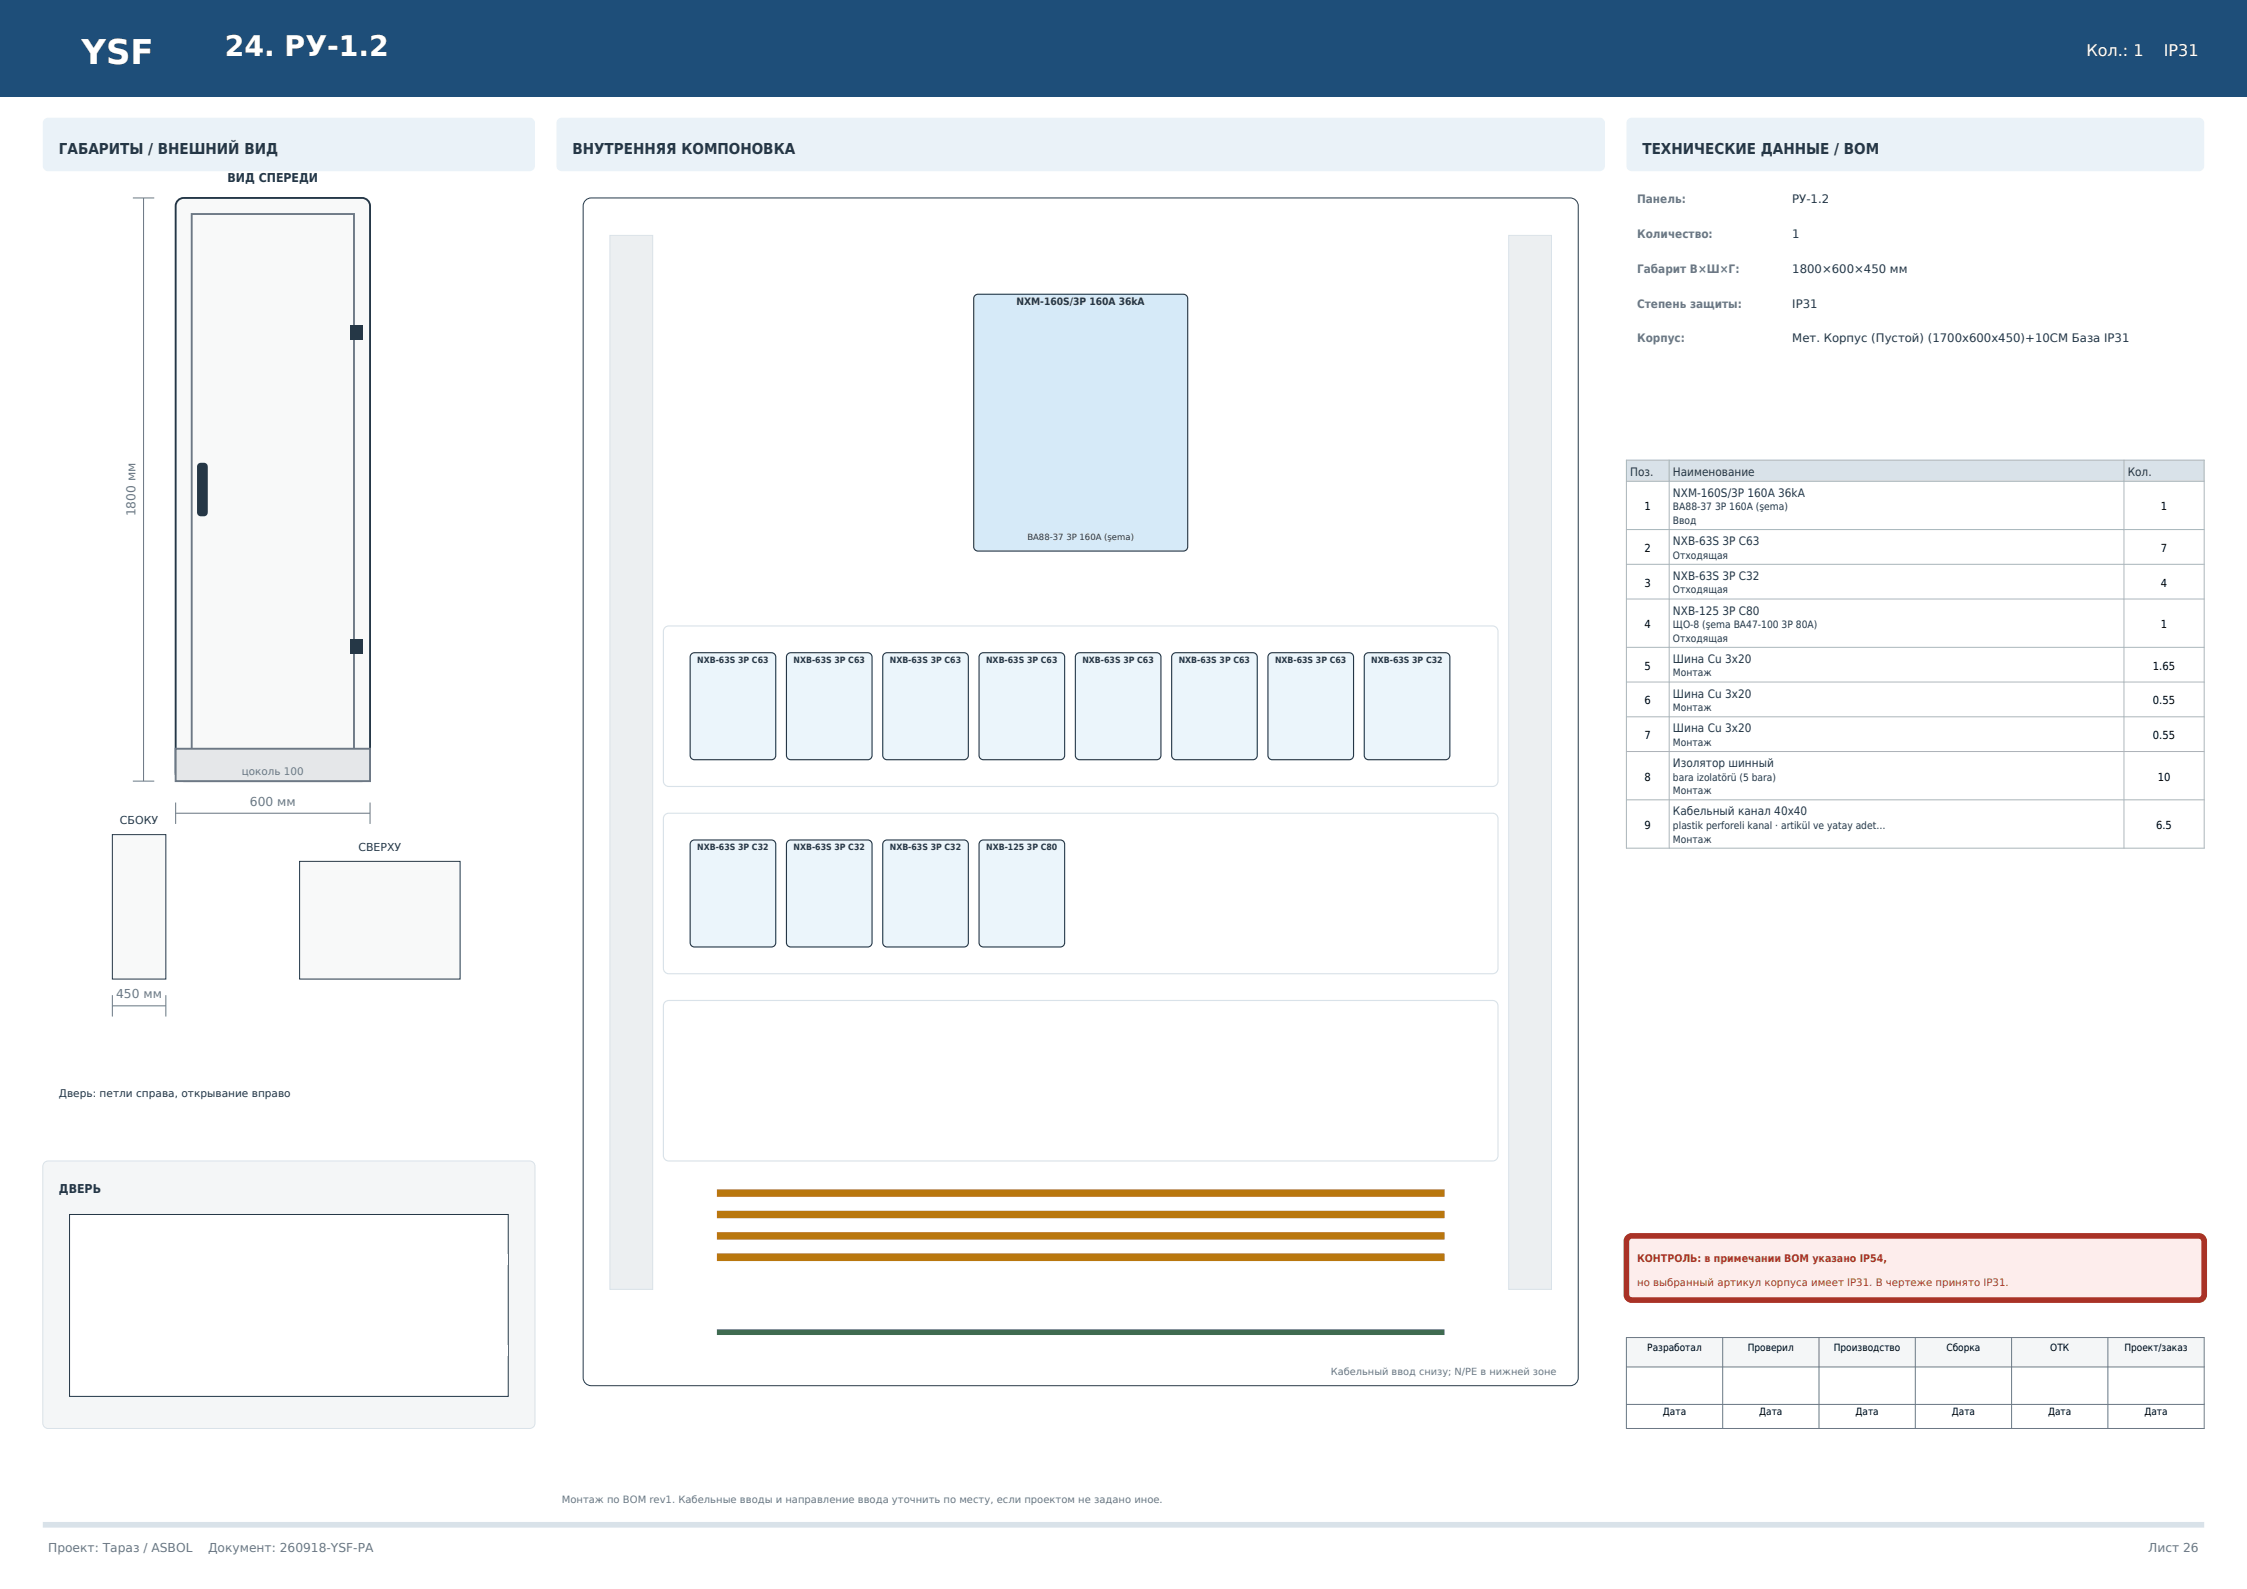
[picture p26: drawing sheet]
<svg xmlns="http://www.w3.org/2000/svg" width="420mm" height="297mm" viewBox="0 0 420 297" stroke-linecap="round" stroke-linejoin="round" font-family="sans-serif">
<defs><g id="words">
<text font-size="6.3" fill="#fff" x="15.2" y="11.9">YSF</text>
<text font-size="5.3" fill="#fff" x="42" y="10.5">24. РУ-1.2</text>
<g font-size="3" fill="#fff">
<text x="390" y="10.5">Кол.: 1</text>
<text x="404.5" y="10.5">IP31</text>
</g>
<g font-size="2.8" fill="#253746">
<text x="11" y="28.7">ГАБАРИТЫ / ВНЕШНИЙ ВИД</text>
<text x="107" y="28.7">ВНУТРЕННЯЯ КОМПОНОВКА</text>
<text x="307" y="28.7">ТЕХНИЧЕСКИЕ ДАННЫЕ / BOM</text>
</g>
<g font-size="2.3" fill="#253746">
<text x="42.5" y="34">ВИД СПЕРЕДИ</text>
<text x="11" y="223">ДВЕРЬ</text>
</g>
<g font-size="2.3" fill="#6b7785">
<text x="25.3" y="96.5" transform="rotate(-90 25.3 96.5)">1800 мм</text>
<text x="46.7" y="150.6">600 мм</text>
<text x="21.7" y="186.6">450 мм</text>
<text x="9" y="290">Проект: Тараз / ASBOL</text>
<text x="38.9" y="290">Документ: 260918-YSF-PA</text>
<text x="401.5" y="290">Лист 26</text>
</g>
<g font-size="2.2" fill="#6b7785">
<text x="306" y="38">Панель:</text>
<text x="306" y="44.5">Количество:</text>
<text x="306" y="51">Габарит В×Ш×Г:</text>
<text x="306" y="57.5">Степень защиты:</text>
<text x="306" y="64">Корпус:</text>
</g>
<g font-size="2.2" fill="#253746">
<text x="335" y="38">РУ-1.2</text>
<text x="335" y="44.5">1</text>
<text x="335" y="51">1800×600×450 мм</text>
<text x="335" y="57.5">IP31</text>
<text x="335" y="64">Мет. Корпус (Пустой) (1700x600x450)+10CM База IP31</text>
<text x="304.7" y="88.9">Поз.</text>
<text x="312.7" y="88.9">Наименование</text>
<text x="397.7" y="88.9">Кол.</text>
<text x="312.7" y="92.8">NXM-160S/3Р 160A 36kA</text>
<text x="312.7" y="101.9">NXB-63S 3P C63</text>
<text x="312.7" y="108.4">NXB-63S 3P C32</text>
<text x="312.7" y="114.9">NXB-125 3P C80</text>
<text x="312.7" y="123.9">Шина Cu 3x20</text>
<text x="312.7" y="130.4">Шина Cu 3x20</text>
<text x="312.7" y="136.9">Шина Cu 3x20</text>
<text x="312.7" y="143.4">Изолятор шинный</text>
<text x="312.7" y="152.4">Кабельный канал 40x40</text>
</g>
<g font-size="2.1">
<text x="307.4" y="95.4">1</text>
<text x="403.9" y="95.4">1</text>
<text x="307.4" y="103.1">2</text>
<text x="403.9" y="103.1">7</text>
<text x="307.4" y="109.6">3</text>
<text x="403.9" y="109.6">4</text>
<text x="307.4" y="117.4">4</text>
<text x="403.9" y="117.4">1</text>
<text x="307.4" y="125.2">5</text>
<text x="402.4" y="125.2">1.65</text>
<text x="307.4" y="131.6">6</text>
<text x="402.4" y="131.6">0.55</text>
<text x="307.4" y="138.1">7</text>
<text x="402.4" y="138.1">0.55</text>
<text x="307.4" y="145.9">8</text>
<text x="403.3" y="145.9">10</text>
<text x="307.4" y="154.9">9</text>
<text x="403" y="154.9">6.5</text>
</g>
<g font-size="2" fill="#253746">
<text x="22.4" y="154">СБОКУ</text>
<text x="67" y="159">СВЕРХУ</text>
<text x="11" y="205">Дверь: петли справа, открывание вправо</text>
</g>
<text font-size="2" fill="#a93226" x="306" y="235.8">КОНТРОЛЬ: в примечании BOM указано IP54,</text>
<g font-size="1.9" fill="#253746">
<text x="190" y="56.9">NXM-160S/3Р 160A 36kA</text>
<text x="312.7" y="95.4">ВА88-37 3Р 160А (şema)</text>
<text x="312.7" y="97.9">Ввод</text>
<text x="312.7" y="104.4">Отходящая</text>
<text x="312.7" y="110.9">Отходящая</text>
<text x="312.7" y="117.4">ЩО-8 (şema ВА47-100 3Р 80А)</text>
<text x="312.7" y="119.9">Отходящая</text>
<text x="312.7" y="126.4">Монтаж</text>
<text x="312.7" y="132.9">Монтаж</text>
<text x="312.7" y="139.4">Монтаж</text>
<text x="312.7" y="145.9">bara izolatörü (5 bara)</text>
<text x="312.7" y="148.4">Монтаж</text>
<text x="312.7" y="154.9">plastik perforeli kanal · artikül ve yatay adet…</text>
<text x="312.7" y="157.5">Монтаж</text>
</g>
<g font-size="1.9" fill="#6b7785">
<text x="45.2" y="144.8">цоколь 100</text>
<text x="105" y="281">Монтаж по BOM rev1. Кабельные вводы и направление ввода уточнить по месту, если проектом не задано иное.</text>
</g>
<text font-size="1.9" fill="#a93226" x="306" y="240.3">но выбранный артикул корпуса имеет IP31. В чертеже принято IP31.</text>
<g font-size="1.9">
<text x="307.9" y="252.5">Разработал</text>
<text x="326.7" y="252.5">Проверил</text>
<text x="342.8" y="252.5">Производство</text>
<text x="363.8" y="252.5">Сборка</text>
<text x="383.2" y="252.5">ОТК</text>
<text x="397.1" y="252.5">Проект/заказ</text>
<text x="310.8" y="264.5">Дата</text>
<text x="328.8" y="264.5">Дата</text>
<text x="346.8" y="264.5">Дата</text>
<text x="364.8" y="264.5">Дата</text>
<text x="382.8" y="264.5">Дата</text>
<text x="400.8" y="264.5">Дата</text>
</g>
<text font-size="1.8" fill="#6b7785" x="248.8" y="257">Кабельный ввод снизу; N/PE в нижней зоне</text>
<g font-size="1.6" fill="#253746">
<text x="192" y="101">ВА88-37 3Р 160А (şema)</text>
<text x="130.3" y="123.9">NXB-63S 3P C63</text>
<text x="148.3" y="123.9">NXB-63S 3P C63</text>
<text x="166.3" y="123.9">NXB-63S 3P C63</text>
<text x="184.3" y="123.9">NXB-63S 3P C63</text>
<text x="202.3" y="123.9">NXB-63S 3P C63</text>
<text x="220.3" y="123.9">NXB-63S 3P C63</text>
<text x="238.3" y="123.9">NXB-63S 3P C63</text>
<text x="256.3" y="123.9">NXB-63S 3P C32</text>
<text x="130.3" y="158.9">NXB-63S 3P C32</text>
<text x="148.3" y="158.9">NXB-63S 3P C32</text>
<text x="166.3" y="158.9">NXB-63S 3P C32</text>
<text x="184.3" y="158.9">NXB-125 3P C80</text>
</g>
</g></defs>
<g fill="#1e4e79">
<path d="M0 0h420v18h-420z" fill-rule="evenodd"/>
<path d="M8.6 5.6l.9-.5 .5-.1h24a2 2 0 0 1 2 2v6a2 2 0 0 1-2 2h-24a2 2 0 0 1-2-2v-6l.1-.5z" fill-rule="evenodd"/>
</g>
<path d="M8.3 22.3l.7-.3h90a1 1 0 0 1 1 1v8a1 1 0 0 1-1 1h-90a1 1 0 0 1-1-1v-8z" fill-rule="evenodd" fill="#eaf2f8"/>
<path d="M33.1 37.6l.8-.5 .4-.1h33.4a1.5 1.5 0 0 1 1.5 1.5v106a1.5 1.5 0 0 1-1.5 1.5h-33.4a1.5 1.5 0 0 1-1.5-1.5v-106z" fill-rule="evenodd" fill="#f8f9f9" stroke="#253746" stroke-width=".35"/>
<path d="M35.8 40h30.4v103h-30.4z" fill="none" stroke="#6b7785" stroke-width=".35"/>
<g fill="#253746">
<path d="M65.4 119.5h2.4v2.8h-2.4z" fill-rule="evenodd"/>
<path d="M65.4 60.7h2.4v2.8h-2.4z" fill-rule="evenodd"/>
<path d="M37 86.7a1.13 1.13 0 0 1 1.8 .5v8.6a.7 .7 0 0 1-.7 .7h-.6a.7 .7 0 0 1-.7-.7v-8.6z" fill-rule="evenodd"/>
</g>
<path d="M32.8 139.9h36.4v6.1h-36.4z" fill-rule="evenodd" fill="#e5e7e9" stroke="#6b7785" stroke-width=".35"/>
<path d="M24.8 37h4M26.8 37v109M24.8 146h4M32.8 152h36.4M32.8 150v4M69.2 150v4" fill="none" stroke="#6b7785" stroke-width=".19"/>
<path d="M21 156h10v27h-10z" fill-rule="evenodd" fill="#f8f9f9" stroke="#253746" stroke-width=".19"/>
<path d="M21 188h10M21 186v4M31 186v4" fill="none" stroke="#6b7785" stroke-width=".19"/>
<path d="M56 161h30v22h-30z" fill-rule="evenodd" fill="#f8f9f9" stroke="#253746" stroke-width=".19"/>
<path d="M8.3 217.3l.7-.3h90a1 1 0 0 1 1 1v48a1 1 0 0 1-1 1h-90a1 1 0 0 1-1-1v-48z" fill-rule="evenodd" fill="#f4f6f7" stroke="#d9e2e9" stroke-width=".19"/>
<path d="M13 227h82v34h-82z" fill-rule="evenodd" fill="#fff" stroke="#253746" stroke-width=".19"/>
<g fill="#fff">
<path d="M93 251.5h2v2h-2z" fill-rule="evenodd"/>
<path d="M93 234.5h2v2h-2z" fill-rule="evenodd"/>
<path d="M15.2 241.1l1.3-.1 .3 .1 .2 .4v5l-.1 .3-.4 .2-1.3-.1-.2-.4v-5z" fill-rule="evenodd"/>
</g>
<path d="M104.3 22.3l.7-.3h194a1 1 0 0 1 1 1v8a1 1 0 0 1-1 1h-194a1 1 0 0 1-1-1v-8z" fill-rule="evenodd" fill="#eaf2f8"/>
<path d="M109.6 37.3l.9-.3h183a1.5 1.5 0 0 1 1.5 1.5v219a1.5 1.5 0 0 1-1.5 1.5h-183a1.5 1.5 0 0 1-1.5-1.5v-219l.1-.5z" fill-rule="evenodd" fill="#fff" stroke="#253746" stroke-width=".19"/>
<g fill="#eceff1" stroke="#d9e2e9" stroke-width=".19">
<path d="M114 44h8v197h-8z" fill-rule="evenodd"/>
<path d="M282 44h8v197h-8z" fill-rule="evenodd"/>
</g>
<path d="M182.2 55.2l.6-.2h38.4a.8 .8 0 0 1 .8 .8v46.4a.8 .8 0 0 1-.8 .8h-38.4a.8 .8 0 0 1-.8-.8v-46.4z" fill-rule="evenodd" fill="#d6eaf8" stroke="#253746" stroke-width=".21"/>
<path d="M124.3 117.3l.7-.3h154a1 1 0 0 1 1 1v28a1 1 0 0 1-1 1h-154a1 1 0 0 1-1-1v-28z" fill="none" stroke="#d9e2e9" stroke-width=".21"/>
<g fill="#ebf5fb" stroke="#253746" stroke-width=".21">
<path d="M129.2 122.2l.6-.2h14.4a.8 .8 0 0 1 .8 .8v18.4a.8 .8 0 0 1-.8 .8h-14.4a.8 .8 0 0 1-.8-.8v-18.4z" fill-rule="evenodd"/>
<path d="M147.2 122.2l.6-.2h14.4a.8 .8 0 0 1 .8 .8v18.4a.8 .8 0 0 1-.8 .8h-14.4a.8 .8 0 0 1-.8-.8v-18.4z" fill-rule="evenodd"/>
<path d="M165.2 122.2l.6-.2h14.4a.8 .8 0 0 1 .8 .8v18.4a.8 .8 0 0 1-.8 .8h-14.4a.8 .8 0 0 1-.8-.8v-18.4z" fill-rule="evenodd"/>
<path d="M183.2 122.2l.6-.2h14.4a.8 .8 0 0 1 .8 .8v18.4a.8 .8 0 0 1-.8 .8h-14.4a.8 .8 0 0 1-.8-.8v-18.4z" fill-rule="evenodd"/>
<path d="M201.2 122.2l.6-.2h14.4a.8 .8 0 0 1 .8 .8v18.4a.8 .8 0 0 1-.8 .8h-14.4a.8 .8 0 0 1-.8-.8v-18.4z" fill-rule="evenodd"/>
<path d="M219.2 122.2l.6-.2h14.4a.8 .8 0 0 1 .8 .8v18.4a.8 .8 0 0 1-.8 .8h-14.4a.8 .8 0 0 1-.8-.8v-18.4z" fill-rule="evenodd"/>
<path d="M237.2 122.2l.6-.2h14.4a.8 .8 0 0 1 .8 .8v18.4a.8 .8 0 0 1-.8 .8h-14.4a.8 .8 0 0 1-.8-.8v-18.4z" fill-rule="evenodd"/>
<path d="M255.2 122.2l.6-.2h14.4a.8 .8 0 0 1 .8 .8v18.4a.8 .8 0 0 1-.8 .8h-14.4a.8 .8 0 0 1-.8-.8v-18.4z" fill-rule="evenodd"/>
</g>
<path d="M124.3 152.3l.7-.3h154a1 1 0 0 1 1 1v28a1 1 0 0 1-1 1h-154a1 1 0 0 1-1-1v-28z" fill="none" stroke="#d9e2e9" stroke-width=".21"/>
<g fill="#ebf5fb" stroke="#253746" stroke-width=".21">
<path d="M129.2 157.2l.6-.2h14.4a.8 .8 0 0 1 .8 .8v18.4a.8 .8 0 0 1-.8 .8h-14.4a.8 .8 0 0 1-.8-.8v-18.4z" fill-rule="evenodd"/>
<path d="M147.2 157.2l.6-.2h14.4a.8 .8 0 0 1 .8 .8v18.4a.8 .8 0 0 1-.8 .8h-14.4a.8 .8 0 0 1-.8-.8v-18.4z" fill-rule="evenodd"/>
<path d="M165.2 157.2l.6-.2h14.4a.8 .8 0 0 1 .8 .8v18.4a.8 .8 0 0 1-.8 .8h-14.4a.8 .8 0 0 1-.8-.8v-18.4z" fill-rule="evenodd"/>
<path d="M183.2 157.2l.6-.2h14.4a.8 .8 0 0 1 .8 .8v18.4a.8 .8 0 0 1-.8 .8h-14.4a.8 .8 0 0 1-.8-.8v-18.4z" fill-rule="evenodd"/>
</g>
<path d="M124.3 187.3l.7-.3h154a1 1 0 0 1 1 1v28a1 1 0 0 1-1 1h-154a1 1 0 0 1-1-1v-28z" fill="none" stroke="#d9e2e9" stroke-width=".21"/>
<path d="M134 235h136M134 231h136M134 227h136M134 223h136" fill="none" stroke="#b9770e" stroke-width="1.4" stroke-linecap="butt"/>
<path d="M134 249h136" fill="none" stroke="#3f6b4f" stroke-width="1.1" stroke-linecap="butt"/>
<path d="M304.3 22.3l.7-.3h106a1 1 0 0 1 1 1v8a1 1 0 0 1-1 1h-106a1 1 0 0 1-1-1v-8z" fill-rule="evenodd" fill="#eaf2f8"/>
<path d="M304 86h108v4h-108z" fill-rule="evenodd" fill="#d9e2e9"/>
<path d="M304 86h108v72.5h-108zM304 90h108M304 99h108M312 86v72.5M397 86v72.5M304 105.5h108M304 112h108M304 121h108M304 127.5h108M304 134h108M304 140.5h108M304 149.5h108" fill="none" stroke="#aab7b8" stroke-width=".19"/>
<path d="M304.3 231.3l.7-.3h106a1 1 0 0 1 1 1v10a1 1 0 0 1-1 1h-106a1 1 0 0 1-1-1v-10z" fill-rule="evenodd" fill="#fdedec" stroke="#a93226" stroke-width="1.1" stroke-linecap="butt"/>
<path d="M304 250h108v5.5h-108z" fill-rule="evenodd" fill="#f4f6f7"/>
<path d="M304 250h108v17h-108zM304 255.5h108M322 250v17M340 250v17M358 250v17M376 250v17M394 250v17M304 262.5h108" fill="none" stroke="#6b7785" stroke-width=".19"/>
<path d="M8 285h404" fill="none" stroke="#d9e2e9" stroke-width="1.1" stroke-linecap="butt"/>
<use href="#words"/>
</svg>
